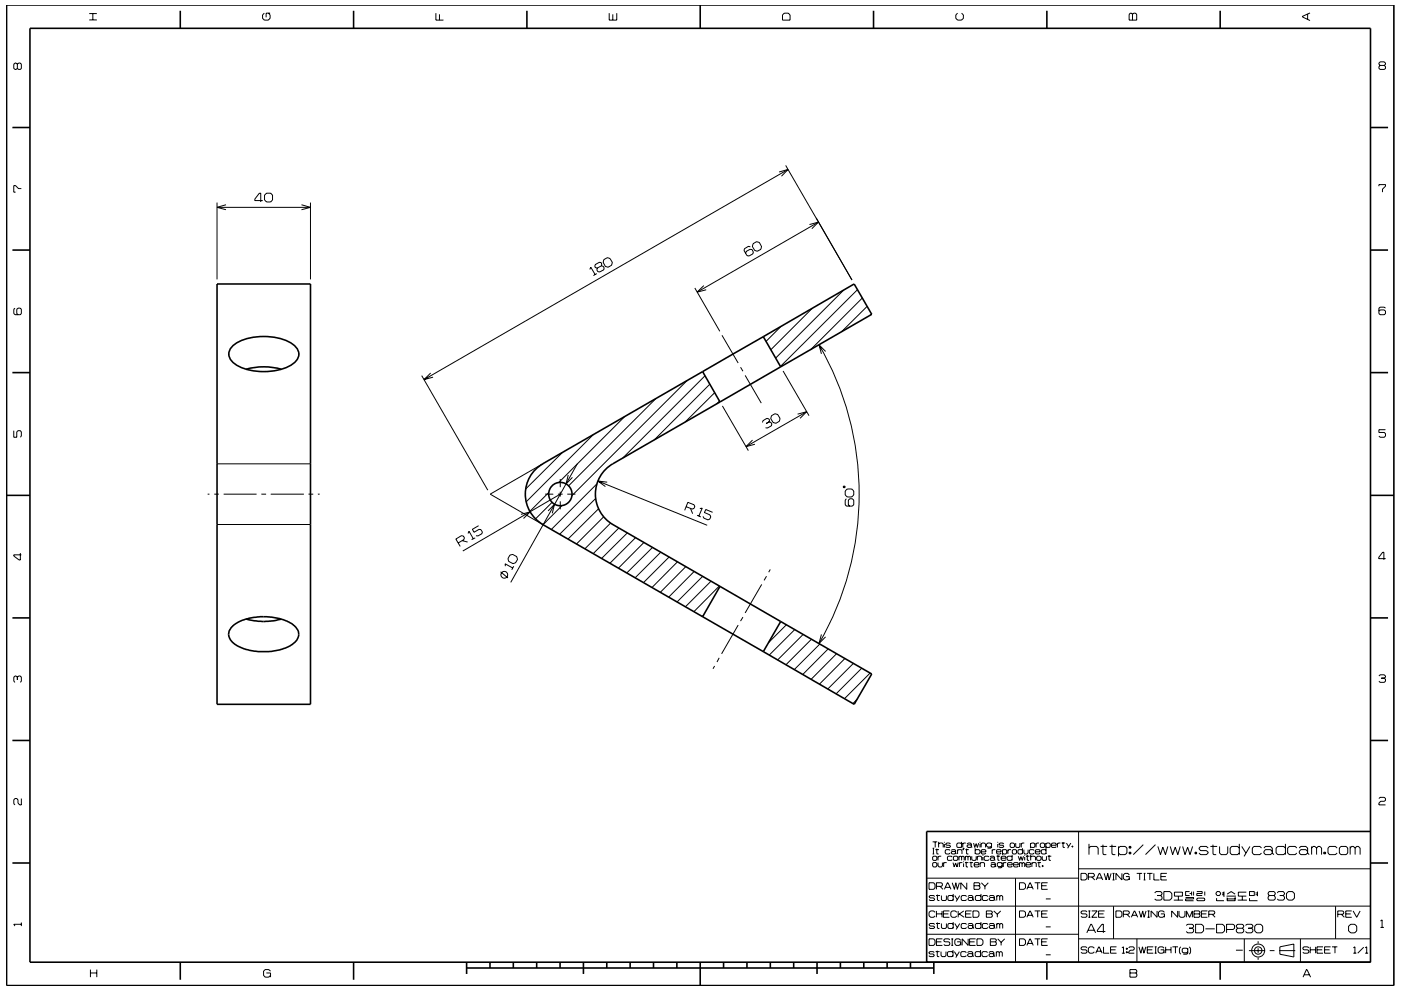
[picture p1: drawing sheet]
<svg xmlns="http://www.w3.org/2000/svg" width="297mm" height="210mm" viewBox="0 0 297 210" stroke-linecap="round" stroke-linejoin="round" font-family="sans-serif">
<g fill="none" stroke="#000" stroke-width=".21">
<path d="M3.7 13.6l-.3-.2h-.2l-.3 .2v.9l.3 .2 .5-.2M3.7 13.6l.2-.2h.4l.2 .2v.9l-.2 .2h-.4l-.2-.2M3.7 13.6v.9M18.9 4.2h1.6M18.9 2.9h1.6M19.7 2.9v1.3M56 2.8l-.3 .4v.7l.3 .4h.9l.4-.4v-.7l-.4-.4M57.3 2.8h-.9v.9M92.4 2.8v1.5h1.6M93.2 3v1.3M129.2 2.8v1.5h1.6v-1.5M129.9 3v1.3"/>
<path d="M166.3 2.8h.8l.4 .4v1.1h-1.6v-1.1zM203 2.8l-.4 .4v.7l.4 .4h.9l.4-.4v-.7l-.4-.4M239.6 2.8h.3l.2 .2 .3-.2h.3l.3 .2v1.3h-1.6v-1.3zM240.1 3v1.3M277.2 3v1.1M277.7 2.7l-1.6 .8v.1l1.6 .8M292.6 13.9l-.2-.3v-.2l.2-.3h.9l.2 .3v.2l-.2 .3M292.6 13.9l-.2 .2v.4l.2 .2h.9l.2-.2v-.4l-.2-.2M292.6 13.9h.9M165.2 36.5l1.9-.6-1.4 1.5M166.6 35.1l14 24.3M167.1 35.9l-77.2 44.6"/>
<path d="M292.4 39.5v-.3h1.3v.3l-.6 .6v.7M4.5 40h-.6l-.6-.6h-.4v1.4h.4M46 43v16.3M46 44h19.8M47.9 43.4l-1.9 .6 1.9 .5M55.7 42.5h-1.7v-.3l1-1.2h.3v1.8M56.1 41.4l.4-.4h.9l.4 .4v1l-.4 .4h-.9l-.4-.4zM63.9 43.4l1.9 .6-1.9 .5M65.8 43v16.3M125.1 57.1l.2-.4 .9 1.5M126.5 58l-.7 .5M127.5 56.4l.1-.4-.1-.3-.4-.1-.9 .5-.1 .4 .1 .3 .5 .1"/>
<path d="M127.5 56.4l-.8 .5M127.5 56.4l.4 .1 .2 .4-.1 .3-.9 .5-.4-.1-.2-.4 .2-.3M128 55.1l.8-.5 .5 .2 .5 .9-.1 .6-.8 .4-.5-.2-.5-.8zM159.1 52.4l-.4-.2-.8 .5-.2 .4 .7 1.1 .4 .1 .8-.5 .1-.3-.2-.6h-.5l-.8 .4-.1 .4M159.7 51.7l.7-.4 .6 .1 .5 .9-.2 .6-.7 .4-.6-.2-.5-.8zM171.6 47.6l1.9-.5-1.4 1.4M173.5 47.1l-25.7 14.9M3.2 65.4l-.3 .2v.9l.3 .3h1.1l.2-.3v-.9l-.2-.2h-.5l-.2 .2v.9l.2 .3M89.4 79.7l14 24.3M91.3 79.1l-1.4 1.4 1.9-.5M147.3 61.1l5.3 9.2M149.2 60.6l-1.4 1.4 1.9-.5"/>
<path d="M149.5 79.7l-17.5 17.5M153.1 71.1l3.4 5.9M157 77.9l.5 .8M158 79.6l3.4 5.9M165.6 69.2l-3.2 3.2M166 78.7l5.5 9.5M172.2 65.4l-8.8 8.8M173.6 73.1a63.2 63.2 0 0 1 0 63.4M175 74.5l-1.4-1.4 .6 1.9M178.9 61.5l-14.4 14.4M181.8 61.4l-16.3 16.3M182.8 63.2l-11 11"/>
<path d="M183.9 65l-5.5 5.4M293.7 65.4l-.2-.3h-.9l-.2 .3v1.1l.2 .3h.9l.2-.3v-.5l-.2-.3h-.9l-.2 .3M2.9 91.3v1.4h.7v-1.1l.2-.3h.5l.2 .3v.9l-.2 .2M46 98.4h19.8M115.1 98.4l-11.2 6.4 11.2 6.4M119.2 96l-7.8 7.8M122.4 98.3l-14.1 25.2M125.8 92.2l-14.3 14.3M132.5 88.3l-14.1 14.1M139.1 84.5l-18.6 18.6M145.7 80.7l-24.5 24.4M150.5 81.5l-11.8 11.8"/>
<path d="M151.5 83.3l-6.2 6.2M152.6 85l-.7 .7M153.2 86.1l5.5 9.5M159.6 93.3l-1.4 1.4 1.9-.5M163.1 89.5v-.4l-.1-.2-.4-.2-.8 .5-.1 .4M163.1 89.5l-.7 .3M163.1 89.5l.3 .1 .3 .4-.2 .3-.8 .5-.4-.1M163.6 88.2l.7-.4 .6 .1 .5 .9-.2 .6-.7 .4-.6-.2-.5-.8zM169.1 87.8l1.9-.5-1.4 1.4M171 87.3l-12.8 7.4M293.7 91.1h-1.3v.6h1.1l.2 .3v.5l-.2 .2h-.9l-.2-.2M4.3 117.3v1.5h-.2l-1.2-.9v-.2h1.6"/>
<path d="M44 104.8h.4M45.4 104.8h1M46 111.2h19.8M47.4 104.8h7M55.4 104.8h1M57.4 104.8h7M65.4 104.8h1M67.4 104.8h.4M97.1 115.2l1.2-.7 .2-.4-.2-.4-.5-.1-1.2 .7 1 1.6M98 114.7l1.1 .3M99.2 113.1l.2-.4 1 1.6M100.7 114.1l-.7 .4"/>
<path d="M101.5 111.5l-1.3 .8 .3 .6 1.1-.6h.4l.3 .6-.1 .3-.9 .5-.4-.1M108.1 117.7l.6-.1 .9 .5 .1 .6-.4 .7-.5 .1-.9-.4-.2-.6zM110.4 109.1l2-.5-1.4 1.4M115.6 104.8h1.7M116.2 108.4l1.4-1.4-.5 1.9M116.3 104.5l-4 4M117 106.5l-3.5 3.6M118.3 104.8h1M118.8 104.8l-20.7 12.1M118.8 101.6v1.7M118.8 104.3v1M118.8 106.3v1.7"/>
<path d="M119.1 107.3l-4 4M120.3 104.8h1.7M120.5 100.7l-.5 2 1.4-1.4M126.3 105.7l-7.6 7.6M126.5 102.7l-9.6 9.6M126.7 102l23.2 9.4M126.9 107.9l-6.5 6.4M128 109.6l-5.8 5.8M128.7 102.3l-2-.3 1.7 1.2M129.5 111l-5.5 5.4M131.2 112l-5.4 5.4M133 113l-5.4 5.4"/>
<path d="M134.7 114l-5.4 5.5M136.5 115.1l-5.4 5.4M138.3 116.1l-5.4 5.4M140.1 117.1l-5.4 5.5M141.9 118.1l-5.5 5.5M143.6 119.2l-5.4 5.4M145.5 107.5l1.3 .5 .4-.2 .1-.4-.1-.3-1.4-.6-.6 1.7M146.4 107.8l.5 1.2M147.8 109.3l.8 .3M148.4 107.9l.5-.1-.7 1.7M151.1 108.7l-1.5-.6-.3 .6 1.2 .5 .2 .4-.2 .5-.4 .2-.9-.4-.1-.4M178.8 103.2l.2-.1 .2 .2-.3 .2z"/>
<path d="M179.4 105.8l-.2 .3v1l.2 .3h1.3l.3-.3v-1l-.3-.3h-.5l-.3 .3v1l.3 .3M179.6 103.7h1l.4 .4v.9l-.4 .4h-1l-.4-.4v-.9zM293.8 118.5h-1.5v-.3l.9-1.1h.2v1.6M106.1 121.3l1.6 1.3M106.3 121.6h.1M107.1 120.1v-.5l1.6 .9M108.9 120.1l-.4 .8M145.4 120.2l-5.4 5.4M147.2 121.2l-5.4 5.5M149 122.3l-5.4 5.4M149.2 130.5l-.4 .3M150.7 123.3l-5.4 5.4"/>
<path d="M152.5 139.5l-.5 .9M152.5 124.3l-5.4 5.4M156.5 132.6l-3.5 6.1M157.5 130.9l-.5 .8M161.5 124l-3.5 6M162.5 122.2l-.5 .9M163.3 120.8l-.3 .6M166.7 132.5l-3.7 3.8M168.5 133.5l-5.4 5.5M170.3 134.5l-5.5 5.5M172 135.6l-5.4 5.4M173.8 136.6l-5.4 5.4"/>
<path d="M174.2 134.6l-.6 1.9 1.4-1.4M175.6 137.6l-5.4 5.5M177.4 138.6l-5.4 5.5M179.2 139.7l-5.5 5.4M3.7 143.6l-.3-.2h-.2l-.3 .2v.9l.3 .2M3.7 143.6l.2-.2h.4l.2 .2v.9l-.2 .2M3.7 143.6v.6M151.5 141.3l-.3 .6M180.9 140.7l-5.4 5.4M181.7 148.3l-.9 .9M182.7 141.7l-5.4 5.4M184.5 142.7l-5.4 5.5"/>
<path d="M292.4 143.4l.2-.3h.9l.2 .3v.2l-.2 .2M292.9 143.8h.6M293.5 143.8l.2 .3v.4l-.2 .2h-.9l-.2-.2M4.5 169.4v1.3h-.3l-.4-.4v-.7l-.2-.2h-.4l-.3 .2v.9l.3 .2M197.7 178.6h1M197.7 179.9h.4M197.9 179.9v1.2M198.3 178.6v1.1M198.6 180v1.1h.4M199 179l.2-.2h.6l.2 .2v.7M199 178.6v1.1M200.2 178.6v.1"/>
<path d="M200.2 179v.7M201.5 179l-.2-.2h-.6l-.2 .3 .2 .2h.6l.2 .3-.2 .1h-.6l-.2-.1M203.9 179l-.2-.2h-.7l-.1 .2v.6l.1 .1h.7l.2-.1M203.9 178.6v1.1M204.1 178.8v.9M204.2 179.9h.2l-.2 .4zM204.3 179.9l-.1 .4M204.8 178.8h-.5l-.2 .2M204.9 180v1.1h.4M205 179l.2-.2h.6l.2 .2v.6M206 179.4l-.2-.2h-.6l-.2 .2 .2 .3h.6l.2-.1M206 179.6l.1 .1"/>
<path d="M206.4 178.8l.3 .9 .3-.8 .2 .8 .3-.9M206.8 179.9v1.2M207.8 178.6v.1M207.8 179v.7M208 179l.2-.2h.5l.3 .2v.7M208 178.8v.9M210.2 179l-.2-.2h-.6l-.2 .2v.4l.2 .3h.6l.2-.3M210.2 178.8v.9l-.2 .2h-.6M211.5 178.6v.1M211.5 179v.7M212.8 179l-.2-.2h-.6l-.2 .3 .2 .2h.6l.2 .3-.2 .1h-.6l-.2-.1M214.3 178.8h.6l.2 .2v.6l-.2 .1h-.6l-.1-.1v-.6z"/>
<path d="M215.3 178.8v.8l.2 .1h.6l.1-.1v-.8M216.5 178.8v.9M216.8 179.9v1.2M217.2 178.8h-.5l-.2 .2M218.5 179l.2-.2h.5l.2 .2v.6l-.2 .1h-.5l-.2-.1M218.5 178.8v1.1M219.7 178.8v.9M220.3 178.8h-.5l-.1 .2M220.6 179l.2-.2h.5l.2 .2v.6l-.2 .1h-.5l-.2-.1zM221.7 179l.3-.2h.5l.2 .2v.6l-.2 .1h-.5l-.3-.1M221.7 178.8v1.1M221.8 179.9v1.2"/>
<path d="M222.9 179.3h1l-.1-.5h-.7l-.2 .2v.6l.2 .1h.7l.1-.1M224.2 178.8v.9M224.8 178.8h-.4l-.2 .2M225.1 178.8h.7M225.4 178.6v1.1h.4M226.1 178.8l.5 .8M227 178.8l-.6 1.1M227.3 179.4h.2v.3h-.2zM227.4 179.4v.3M228.7 176.4v27.7M230.9 179.9l.3-.4h1.3l.3 .4v1.4M230.9 179v2.3"/>
<path d="M233.3 179.5h1.4M233.8 179.2v1.9l.2 .2h.6M235.2 179.5h1.4M235.8 179.2v1.9l.2 .2h.5M237.1 179.9l.4-.4h1l.4 .4v1l-.4 .4h-1l-.4-.4M237.1 179.5v2.1M239.4 179.5h.4v.4h-.4zM239.6 179.5v.4M242.4 179.2l-2.1 2.1M245 179.2l-2.1 2.1M245.5 179.5l.5 1.8 .5-1.6 .6 1.6 .5-1.8M248.1 179.5l.5 1.8 .6-1.6 .5 1.6 .5-1.8"/>
<path d="M250.7 179.5l.5 1.8 .6-1.6 .5 1.6 .6-1.8M256.2 179.9l-.4-.4h-1.2l-.4 .4 .4 .5h1.2l.4 .5-.4 .4h-1.2l-.4-.4M256.6 179.5h1.5M257.2 179.2v1.9l.1 .2h.6M258.6 179.5v1.4l.3 .4h1.1l.3-.4v-1.4M262.8 179.9l-.4-.4h-1.2l-.4 .4v1l.4 .4h1.2l.4-.4M262.8 179v2.3M263.3 179.5l.9 1.4M265 179.5l-1.2 2.1M267.5 179.9l-.4-.4h-1.2l-.4 .4v1l.4 .4h1.2l.4-.4M268 179.9l.3-.4h1.1l.3 .4v1M272.5 179.9l-.3-.4h-1.3l-.3 .4v1l.3 .4h1.3l.3-.4"/>
<path d="M272.5 179v2.3M274.9 179.9l-.3-.4h-1.2l-.4 .4v1l.4 .4h1.2l.3-.4M275.5 179.9l.3-.4h1.1l.3 .4v1M278.1 179.9l.3-.4h.4l.3 .4M278.1 179.5v1.8M279.1 179.9l.4-.4h.3l.4 .4v1.4M279.1 179.9v1.4M283.5 179.9l-.4-.4h-1.2l-.3 .4v1l.3 .4h1.2l.4-.4M284.3 179.5h1.1l.3 .4v1l-.3 .4h-1.1l-.3-.4v-1zM286.3 179.9l.3-.4h.3l.4 .4M286.3 179.5v1.8M287.3 179.9l.4-.4h.3l.4 .4v1.4"/>
<path d="M287.3 179.9v1.4M292.4 169.4l.2-.3h.9l.2 .3v.3l-.2 .3h-.8l-.3 .3v.4h1.3M4.5 195.7v.7M4.5 196h-1.6l.3 .4M196.5 198.2h32.2M196.5 192.2h94.1M196.6 186.3h32.1M197 199.1h.9l.3 .4v.7l-.3 .3h-.9zM197 187.2h.9l.3 .4v.7l-.3 .3h-.9zM197.7 181.1h.4M197.7 181.8l.2-.2h.6l.1 .2v.5l-.1 .2h-.6l-.2-.2zM197.7 183.1l.2-.1h.6l.1 .1v.6l-.1 .2h-.6l-.2-.2z"/>
<path d="M198.2 190.2l-.2-.3h-.8l-.2 .3 .2 .3h.8l.2 .3-.2 .2h-.8l-.2-.2M198.2 196.1l-.2-.2h-.8l-.2 .2 .2 .3h.8l.2 .2-.2 .3h-.8l-.2-.2M198.2 193.5l-.2-.3h-.7l-.3 .3v.8l.3 .3h.7l.2-.3M198.3 180.2h.8M198.5 189.9h.8M198.5 195.9h.8M198.5 188h1.1l.2-.2v-.4l-.2-.2h-1.1v1.4M198.5 199.8h1.1M198.5 193.2v1.4M198.5 193.8h1.2M198.7 189.7v1.2l.5 .1M198.7 195.7v1.1l.5 .1"/>
<path d="M198.9 183v.7l.2 .2h.5l.2-.2v-.7M198.9 181.6v.9M199.3 188l.6 .6M199.6 181.6h-.5l-.2 .2M199.6 189.9v.9l.2 .2h.6l.3-.2v-.9M199.6 195.9v.8l.2 .2h.6l.3-.2v-.8M199.7 193.2v1.4M199.8 199.1h-1.3v1.4h1.3M200 193.8h1.1M200.1 183v.9M200.2 188.6l.7-1.4h.1l.6 1.4M200.4 188.2h1"/>
<path d="M200.7 183h-.5l-.1 .1M201.3 193.2h-1.3v1.4h1.3M201.4 199.3l-.2-.2h-.9l-.2 .5 .2 .2h.9l.2 .2v.3l-.2 .2h-.9l-.2-.2M201.4 180.4l-.1-.2h-.7l-.2 .2v.5l.2 .2h.7l.1-.2M201.7 180.4l.2-.2h.5l.2 .2v.5M201.7 199.1h.4M201.9 199.1v1.4M201.9 187.2l.5 1.4 .2-1.4 .4 1.4 .4-1.4M201.9 181.8l-.2-.2h-.7l-.1 .2v.5l.1 .2h.7l.2-.2M202.1 183l.2 .9 .3-.9 .3 .9 .3-.9M202.1 190.2l-.2-.3h-.7l-.2 .3v.6l.2 .2h.7l.2-.2M202.1 196.1l-.2-.2h-.7l-.2 .2v.6l.2 .2h.7l.2-.2"/>
<path d="M202.1 189.6v1.4M202.1 195.6v1.3M202.1 181.8l.2-.2h.6l.2 .2v.5l-.2 .2h-.6l-.2-.2zM202.4 189.9l.5 .9M202.4 195.9l.5 .8M202.6 180.8l-.2-.2h-.5l-.2 .2 .2 .3h.5l.2-.2M202.6 180.9l.2 .2M202.9 193.5l-.3-.3h-.7l-.3 .3v.8l.3 .3h.7l.3-.3M202.9 199.8h.8v.7M203 180.4l.2-.2h.6l.2 .2v.7M203 180.2v.9M203.2 193.2v1.4"/>
<path d="M203.3 181.8l.2-.2 .4 .2M203.3 181.6v.9M203.4 193.8l1 .8M203.4 183v.9M203.5 189.9l-.8 1.3M203.5 195.9l-.8 1.2M203.7 199.5l-.3-.4h-.7l-.3 .4v.7l.3 .3h.7l.3-.3M203.9 181.8v.7M203.9 181.8l.1-.2 .4 .2v.7M204 183h-.4l-.2 .1M204.3 182.7v.2M204.3 183.1v.8"/>
<path d="M204.3 193.2l-1.1 .8M204.6 183h.7M204.7 180.2h.7M204.7 181.6v.9M204.7 181.8l.1-.2 .4 .2M204.7 193.8h1.1M204.8 182.8v1l.4 .1M204.9 190.2l-.2-.3h-.7l-.2 .3v.6l.2 .2h.7l.2-.2M204.9 196.1l-.2-.2h-.7l-.2 .2v.6l.2 .2h.7l.2-.2M205 187.2v1.4l-1.3-1.4v1.4M205.2 190.2l.2-.3h.7l.2 .3v.6M205.2 196.1l.2-.2h.7l.2 .2v.6"/>
<path d="M205.2 181.8v.7M205.2 181.8l.2-.2 .4 .2v.7M205.3 199.1v1.4l-1.3-1.4v1.4M205.6 183h.7M205.6 199.8h1M205.9 182.8v1l.3 .1M206 193.2h-1.3v1.4h1.3M206 181.6v.7l.2 .2h.6l.2-.2v-.7M206.3 193.2h1l.3 .3v.8l-.3 .3h-1zM206.3 190.6l-.2-.2h-.7l-.2 .2 .2 .4h.7l.2-.2M206.3 196.5l-.2-.2h-.7l-.2 .2 .2 .4h.7l.2-.2M206.3 190.8l.2 .2"/>
<path d="M206.3 196.7l.2 .2M206.5 187.2h1.1l.2 .2-.2 .5 .2 .2v.3l-.2 .2h-1.1zM206.5 187.9h1.1M206.5 183.4h1.1l-.2-.4h-.7l-.2 .1v.6l.2 .2h.7l.2-.2M206.8 180.4l.1-.2h.7l.2 .2v.5l-.2 .2h-.7l-.1-.2M206.8 199.1h-1.2v1.4h1.2M207.1 199.1h1l.3 .4v.7l-.3 .3h-1zM207.2 181.8l.2-.2h.5l.2 .2v.7M207.2 181.6v.9M207.8 183.1l.2-.1h.6l.1 .1v.8M207.8 183v.9M208 190.2l-.2-.3h-.8l-.2 .3v.6l.2 .2h.8l.2-.2"/>
<path d="M208 196.1l-.2-.2h-.8l-.2 .2v.6l.2 .2h.8l.2-.2M208 189.6v1.4M208 195.6v1.3M208 180.7h1v-.3l-.2-.2h-.6l-.2 .2v.5l.2 .2h.6l.2-.2M208.1 187.2l.7 .8M208.4 181.3v.2M208.4 181.8v.7M208.8 188v.6M209.1 193.2h1.1l.2 .2-.2 .4 .2 .2v.3l-.2 .3h-1.1zM209.1 193.8h1.1M209.5 190.2l-.3-.3h-.7l-.2 .3v.6l.2 .2h.7l.3-.2M209.5 196.1l-.3-.2h-.7l-.2 .2v.6l.2 .2h.7l.3-.2"/>
<path d="M209.5 187.2l-.7 .8M209.7 181.8l-.2-.2h-.7l-.1 .2v.5l.1 .2h.7l.2-.2M209.7 190.2l.3-.3h.6l.2 .3v.6M209.7 196.1l.3-.2h.6l.2 .2v.6M209.9 181.8l.2-.2h.5l.3 .2v.5M210 199.1h1l.2 .2-.2 .5 .2 .2v.3l-.2 .2h-1zM210 199.8h1M210.1 183.1l.2-.1h.5l.2 .1v.6M210.4 180.2v.9M210.7 193.2l.8 .7M210.8 190.6l-.2-.2h-.6l-.3 .2v.2l.3 .2h.6l.2-.2M210.8 196.5l-.2-.2h-.6l-.3 .2v.2l.3 .2h.6l.2-.2"/>
<path d="M210.8 190.8l.2 .2M210.8 196.7l.2 .2M210.9 182.2l-.3-.3h-.5l-.2 .3 .2 .3h.5l.3-.2M210.9 182.3l.1 .2M211 183.5l-.2-.2h-.5l-.2 .2 .2 .4h.5l.2-.2M211 183.7l.2 .2M211 180.2h-.4l-.2 .2M211.3 181.6h.7M211.3 180.7h1l-.2-.5h-.6l-.2 .2v.5l.2 .2h.6l.2-.2M211.3 190.2l.2-.3 .5 .3M211.3 189.9v1.1M211.3 195.9v1"/>
<path d="M211.3 196.1l.2-.2 .5 .2M211.5 193.9v.7M211.5 199.1l.8 .8M211.6 181.4v1l.3 .1M212 190.2l.2-.3 .4 .3v.8M212 190.2v.8M212 196.1v.8M212 196.1l.2-.2 .4 .2v.8M212.2 193.2l-.7 .7M212.3 182h1v-.2l-.2-.2h-.6l-.2 .2v.5l.2 .2h.6l.2-.2M212.3 199.9v.6M212.5 183.1l-.2-.1h-.7l-.2 .1v.5l.2 .2h.7l.2-.2"/>
<path d="M212.5 183v.9l-.2 .2h-.7M212.6 180.4l.1-.2h.6l.1 .2v.5l-.1 .2h-.6l-.1-.2M212.6 180.2v1.1M212.7 183v.9M213 199.1l-.7 .8M213.4 183h-.5l-.2 .1M213.6 183.4h1l-.1-.4h-.7l-.2 .1v.6l.2 .2h.7l.1-.2M213.7 180.2v.9M214.4 180.2h-.5l-.2 .2M214.6 181.8l-.2-.2h-.7l-.2 .2v.5l.2 .2h.7l.2-.2M214.6 181.3v1.2M214.6 180.4l.2-.2h.5l.2 .2v.5l-.2 .2h-.5l-.2-.2z"/>
<path d="M214.9 183.4h1l-.2-.4h-.6l-.2 .1v.6l.2 .2h.6l.2-.2M215.3 186.3v17.8M215.9 181.6l.3 .9 .2-.8 .3 .8 .3-.9M216.2 183v.9M216.2 183.1l.2-.1 .3 .1M216.2 199.1h.9l.3 .4v.7l-.3 .3h-.9zM216.2 187.2h.9l.3 .4v.7l-.3 .3h-.9zM216.2 193.2h.9l.3 .3v.8l-.3 .3h-.9zM216.7 183.1l.2-.1 .4 .1v.8M216.7 183.1v.8M216.8 180.4l-.2-.2h-.6l-.2 .2v.5l.2 .2h.6l.2-.2M217.1 180.2v.7l.2 .2h.5l.2-.2v-.7"/>
<path d="M217.3 181.3v.2M217.3 181.8v.7M217.5 183.4h1l-.1-.4h-.7l-.2 .1v.6l.2 .2h.7l.1-.2M217.5 181.6h.8M217.7 194.6l.7-1.4 .7 1.4M217.7 188.6l.7-1.4 .7 1.4M217.8 181.4v1l.4 .1M217.9 194.1h1M217.9 188.2h1M218.5 181.8l.2-.2h.6l.2 .2v.7M218.5 181.3v1.2M218.8 183.1l.2-.1h.5l.2 .1v.8"/>
<path d="M218.8 183v.9M219.2 180.4l-.1-.2h-.7l-.2 .2v.5l.2 .2h.7l.1-.2M219.4 199.1h1.2M219.4 193.2h1.2M219.4 187.2h1.2M219.5 180.7h1l-.2-.5h-.6l-.2 .2v.5l.2 .2h.6l.2-.2M219.8 181.8l.2-.2h.5l.2 .2v.5l-.2 .2h-.5l-.2-.2zM220 183h.7M220 187.2v1.4M220 193.2v1.4M220 199.1v1.4M220.3 182.8v1l.3 .1"/>
<path d="M220.8 199.8h1.1M220.8 193.8h1.1M220.8 187.9h1.1M221 183.6h.1v.2h-.1zM221 181.6v.7l.1 .2h.6l.2-.2v-.7M221.1 183.6v.2M221.7 196.6h1.1M221.7 190.7h1.1M221.8 180.4l-.2-.2h-.6l-.2 .2v.5l.2 .2h.6l.2-.2M222.1 199.1h-1.3v1.4h1.3M222.1 187.2h-1.3v1.4h1.3M222.1 193.2h-1.3v1.4h1.3"/>
<path d="M222.1 181.6h.8M222.4 181.4v1l.4 .1M228.7 199.1h61.9M228.7 184.3h61.9M229.2 185.2h.9l.4 .4v.7l-.4 .3h-.9zM230.4 197.9l.9-1.9h.1l.9 1.9M230.5 193.4l-.2-.2h-.9l-.2 .2 .2 .4h.9l.2 .2v.3l-.2 .3h-.9l-.2-.3M230.7 197.3h1.3M230.8 186h1l.2-.2v-.3l-.2-.3h-1v1.4M230.8 193.2h.4M230.8 194.6h.4M231 193.2v1.4"/>
<path d="M231.5 186l.6 .6M231.5 193.2h1.1l-1.1 1.4h1.1M232.4 186.6l.6-1.4h.2l.6 1.4M232.6 186.2h1M232.9 193.8h1.1M234.1 185.2l.4 1.4 .4-1.4 .3 1.4 .4-1.4M234.2 193.2h-1.3v1.4h1.3M234.4 197.6h-1.7v-.3l.9-1.3h.3v1.9M235.9 185.2h.4M235.9 186.6h.4M236.1 185.2v1.4M236.1 192.2v6.9"/>
<path d="M236.6 193.2h1l.3 .3v.8l-.3 .3h-1zM237.9 185.2v1.4l-1.3-1.4v1.4M238.2 193.9h1l.2-.2v-.3l-.2-.2h-1v1.4M238.7 185.9h.7v.7M238.9 193.9l.7 .7M239.4 180.8h.4v.3h-.4zM239.4 185.6l-.3-.4h-.6l-.3 .4v.7l.3 .3h.6l.3-.3M239.6 180.8v.3M239.9 194.6l.6-1.4 .7 1.4M240.1 194.1h.9M241 185.2h1.1M241 199.1v5"/>
<path d="M241.5 193.2l.4 1.4 .4-1.4 .3 1.4 .4-1.4M241.6 185.2v1.4M242.5 185.2h.4M242.5 186.6h.4M242.7 185.2v1.4M243.2 185.2h1.1M243.3 193.2h.5M243.3 194.6h.5M243.5 193.2v1.4M243.8 185.2v1.4M244.6 185.2v1.4h1.2M244.8 189.4l.3-.3h1l.3 .3v.2l-.3 .3"/>
<path d="M245.3 193.2v1.4l-1.2-1.4v1.4M245.4 189.9h.7M246.1 189.9l.3 .3v.5l-.3 .2h-1l-.3-.2M246.1 193.8h.8v.8M246.1 185.9h1.1M246.8 189.1h1.2l.5 .4v1l-.5 .4h-1.2zM246.9 193.5l-.4-.3h-.6l-.3 .3v.8l.3 .3h.6l.4-.3M247.4 185.2h-1.3v1.4h1.3M248.9 190.9h1.9M249 189.2h1.7v.9h-1.7zM249.7 193.2v1.4l-1.3-1.4v1.4M249.8 190.1v.8"/>
<path d="M250 193.2v1.1l.3 .3h.6l.3-.3v-1.1M251.4 190.4h1.7v.3h-1.7v.3h1.7M251.5 196.3l.3-.3h1l.3 .3v.3l-.3 .3M251.5 194.6v-1.4l.7 1.4 .6-1.4v1.4M252.1 196.9h.7M252.2 189.1h-.8v.8h.8M252.2 189.5h.4M252.6 189.1v.8M252.8 196.9l.3 .2v.5l-.3 .3h-1l-.3-.3M253.1 189.1v.8M253.1 193.2h1.1l.2 .2-.2 .4 .2 .3v.2l-.2 .3h-1.1zM253.1 193.8h1.1"/>
<path d="M253.4 180.8h.3v.3h-.3zM253.5 196h1.3l.4 .5v.9l-.4 .5h-1.3zM253.5 180.8v.3M253.7 189.1h1.2v.4h-1.2v.4h1.2M253.7 190.7l.2-.2h1.4l.1 .4-.1 .1h-1.4zM254.7 193.8h1.1M255.4 189.1v.8M255.6 197h2M256 193.2h-1.3v1.4h1.3M256.3 193.9h1l.3-.2v-.3l-.3-.2h-1v1.4M257 193.9l.6 .7M257.9 196h1.3l.4 .5v.9l-.4 .5h-1.3z"/>
<path d="M257.9 190.5v.5h1.6M258.1 189.1h.4l.3 .3v.2l-.3 .3h-.4l-.3-.3zM259.1 189.4h.4M259.1 189.8h.4M259.5 189.1v1.1M260.1 197.1h1.4l.2-.2v-.6l-.2-.3h-1.4v1.9M260.1 190.1h1.9M260.2 190.7h1.7M260.2 190.4v.6h1.7v-.6M260.2 189.6l.8-.5 .9 .5M262.4 196.9l-.3-.3v-.3l.3-.3h1l.3 .3v.3l-.3 .3M262.4 196.9l-.3 .2v.5l.3 .3h1l.3-.3v-.5l-.3-.2"/>
<path d="M262.4 196.9h1M262.4 190.9h2M263.4 190.1v.8M263.8 199.1v5M264.1 196.3l.3-.3h.9l.3 .3v.3l-.3 .3M264.2 189.2h-1.6v.9h1.6M264.7 196.9h.6M264.9 189.1h1v.8h-1zM264.9 190.5v.5h1.7M265.3 196.9l.3 .2v.5l-.3 .3h-.9l-.3-.3M266 196.5l.4-.5h.9l.4 .5v.9l-.4 .5h-.9l-.4-.5zM266.2 189.4h.4"/>
<path d="M266.2 189.8h.4M266.6 189.1v1M266.7 199.6v.5M269.1 189.9h1M269.1 189.9l-.2-.3 .2-.5h1l.3 .3v.2l-.3 .3M269.1 189.9l-.2 .3v.5l.2 .2h1l.3-.2v-.5l-.3-.3M269.7 180.6l-.3-.4h-1.1l-.3 .4v.3l.3 .4h1.1l.3-.4M269.7 180.9l.4 .4M270.8 189.4l.3-.3h1l.2 .3v.2l-.2 .3M271.3 189.9h.8M272.1 189.9l.2 .3v.5l-.2 .2h-1l-.3-.2M273.2 189.1h.8l.4 .4v1l-.4 .4h-.8l-.4-.4v-1z"/>
<path d="M275.7 199.1v5M277.2 180.6l-.3-.4h-1.1l-.3 .4v.3l.3 .4h1.1l.3-.4M277.2 180.9l.4 .4M280.7 180.8h.3v.3h-.3zM280.9 180.8v.3M283.2 192.2v6.9M283.6 193.9h1.1l.2-.2v-.3l-.2-.2h-1.1v1.4M284.4 193.9l.6 .7M285.3 193.8h1.1M285.9 196.5l.5-.5h.8l.5 .5v.9l-.5 .5h-.8l-.5-.5zM286.6 193.2h-1.3v1.4h1.3M286.9 193.2l.8 1.4 .7-1.4"/>
<path d="M292.7 195.4l.3-.3v1.6M292.7 196.7h.7M19.2 206.4h1.3M19.2 205.7v1.6M20.5 205.7v1.6M56.5 206.4h.9v.9M57.4 206l-.4-.4h-.8l-.3 .4v.9l.3 .4h.8l.4-.4M198.1 202l-.2-.2h-.8l-.2 .2 .2 .3h.8l.2 .3-.2 .3h-.8l-.2-.2M198.4 201.8h.8M198.7 201.6v1.2l.4 .1M199.5 201.8v.9l.2 .2h.7l.2-.2v-.9M201.7 200.5h.4"/>
<path d="M202.1 202l-.3-.2h-.7l-.2 .2v.7l.2 .2h.7l.3-.2M202.1 201.5v1.4M202.3 201.8l.6 .9M203.4 201.8l-.8 1.3M204.9 202l-.3-.2h-.7l-.2 .2v.7l.2 .2h.7l.3-.2M205.1 202.1l.3-.3h.6l.2 .3v.6M206.2 202.5l-.2-.2h-.6l-.3 .2v.2l.3 .2h.6l.2-.2M206.2 202.7l.3 .2M207.9 202.1l-.2-.3h-.7l-.2 .3v.6l.2 .2h.7l.2-.2M207.9 201.5v1.4M209.4 202.1l-.2-.3h-.8l-.2 .3v.6l.2 .2h.8l.2-.2M209.7 202.1l.2-.3h.6l.2 .3v.6"/>
<path d="M210.7 202.5l-.2-.2h-.6l-.2 .2 .2 .4h.6l.2-.2M210.7 202.7l.2 .2M211.2 201.8v1.1M211.2 202.1l.2-.3 .5 .3M211.9 202.1l.2-.3 .4 .3v.8M211.9 202.1v.8M217.7 200.5l.7-1.4 .7 1.4M217.9 200.1h1M221.7 202.5h1.1M230.5 201l-.2-.2h-.9l-.2 .4 .2 .3h.9l.2 .2v.3l-.2 .2h-.9l-.2-.2M232 201.1l-.3-.3h-.6l-.3 .3v.8l.3 .3h.6l.3-.3M232.3 202.2l.7-1.4 .7 1.4"/>
<path d="M232.5 201.8h1M234 200.8v1.4h1.2M235.5 201.5h1M236.7 200.8h-1.2v1.4h1.2M237.9 202.2h.6M237.9 201l.3-.2v1.4M238.8 201.9h.2v.2h-.2zM238.8 201.1h.2v.2h-.2zM238.9 201.1v.2M238.9 201.9v.2M239.3 201l.2-.2h.8l.2 .2v.3l-.2 .2h-.7l-.3 .4v.3h1.2M239.6 205.6h1.2l.2 .3-.2 .5 .2 .2v.4l-.2 .3h-1.2z"/>
<path d="M239.6 206.4h1.2M241.5 200.8l.4 1.4 .3-1.4 .3 1.4 .4-1.4M243.2 201.5h1.1M244.5 200.8h-1.3v1.4h1.3M244.8 200.8h.4M244.8 202.2h.4M245 200.8v1.4M246.1 201.5h.7v.7M246.8 201.1l-.3-.3h-.6l-.4 .3v.8l.4 .3h.6l.3-.3M247.1 201.5h1.2M247.1 200.8v1.4M248.3 200.8v1.4"/>
<path d="M248.6 200.8h1.2M249.2 200.8v1.4M250.4 200.8a1.09 1.09 0 0 0 0 1.6M251.8 201.3l-.2-.2h-.7l-.2 .2v.6l.2 .2h.7l.2-.2M251.8 201.1v1.1l-.2 .2h-.7M252.1 200.8a1.1 1.1 0 0 1 0 1.6M262 201.5h1.5M264.8 201.6h3.4M266.7 201.1v1M266.7 203.1v.5M269.2 201.6h1M271.2 201.6h3.4"/>
<path d="M274.3 203l-2.9-.6v-1.6l2.9-.6v2.8M276.3 207.3l.7-1.6h.1l.8 1.6M276.5 206.8h1.1M277.5 201l-.2-.2h-.9l-.2 .4 .2 .3h.9l.2 .2v.3l-.2 .2h-.9l-.2-.2M277.8 201.5h1.1M277.8 200.8v1.4M278.9 200.8v1.4M279.2 201.5h1.1M280.5 200.8h-1.3v1.4h1.3M280.8 201.5h1.1M282.1 200.8h-1.3v1.4h1.3M282.4 200.8h1.1"/>
<path d="M283 200.8v1.4M286.9 202.2h.7M286.9 201l.4-.2v1.4M289.1 200.9l-1.2 1.3M289.4 202.2h.7M289.4 201l.4-.2v1.4"/>
<circle cx="106.9" cy="121.9" r=".72"/>
<circle cx="266.8" cy="201.6" r="1.38"/>
<circle cx="266.8" cy="201.6" r=".79"/>
</g>
<g fill="none" stroke="#000" stroke-width=".34">
<path d="M1.4 1.1h294.1v207.9h-294.1zM6.4 6h284.2v198.1h-284.3zM38.2 2.3v3.7M75 2.3v3.7M111.7 2.3v3.7M148.5 1.1v4.9M185.2 2.3v3.7M222 2.3v3.7M258.7 2.3v3.7M2.6 27h3.7M290.6 27h3.7M2.6 53h3.7"/>
<path d="M290.6 53h3.7M2.6 79h3.7M46 60.2h19.8v89.2h-19.8zM49.3 73.4a11 11 0 0 1 9-1.8 7.1 7.1 0 0 1 4.7 2.3l.4 1.2a3.1 3.1 0 0 1-2.2 2.6 12.9 12.9 0 0 1-11.3-.4 2.78 2.78 0 0 1-1.4-2.2l.4-1.2zM52.2 78.3a13.9 13.9 0 0 1 7.4 0M149 78.8l3.7 6.5M149 78.8l-33.9 19.6M161.8 71.4l19.3-11.2 3.7 6.5-19.3 11.1M161.8 71.4l3.7 6.4M161.8 71.4l-12.8 7.4M165.5 77.8l-12.8 7.5M290.6 79h3.7"/>
<path d="M115.1 98.4a7.4 7.4 0 0 0 0 12.8M152.7 85.3l-22.8 13.1a7.5 7.5 0 0 0 0 12.8l54.9 31.8-3.7 6.4-32.1-18.6M1.4 105.1h4.9M115.1 111.2l33.9 19.6M290.6 105.1h4.9M2.6 131.1h3.7M49.4 132.7a12 12 0 0 1 10.5-1.3 4.5 4.5 0 0 1 3.4 2.9 3 3 0 0 1-2.1 2.9l-1.9 .6-1.8 .4-3.2-.1a7.6 7.6 0 0 1-5.5-2.5 2.19 2.19 0 0 1 .6-2.9zM52.2 131.3l1.9 .4 2.1 .1 1.7-.1 1.7-.4M152.7 124.4l-3.7 6.4M165.5 131.8l-3.7 6.4M290.6 131.1h3.7M2.6 157.1h3.7"/>
<path d="M290.6 157.1h3.7M290.6 176.4h-94.1v27.7M2.6 183h3.7M290.6 183h3.7M38.2 204.1v3.7M75 204.1v3.7M98.9 205.3h99.1M98.9 204.1v2.5M103.9 204.1v1.2M108.8 204.1v1.2M113.8 204.1v1.2M118.7 204.1v1.2"/>
<path d="M123.7 204.1v2.5M128.6 204.1v1.2M133.6 204.1v1.2M138.6 204.1v1.2M143.5 204.1v1.2M148.5 204.1v4.9M153.4 204.1v1.2M158.4 204.1v1.2M163.3 204.1v1.2M168.3 204.1v1.2M173.2 204.1v2.5M178.2 204.1v1.2"/>
<path d="M183.1 204.1v1.2M188.1 204.1v1.2M193 204.1v1.2M198 204.1v2.5M222 204.1v3.7M258.7 204.1v3.7"/>
<circle cx="118.8" cy="104.8" r="2.47"/>
</g>
</svg>
